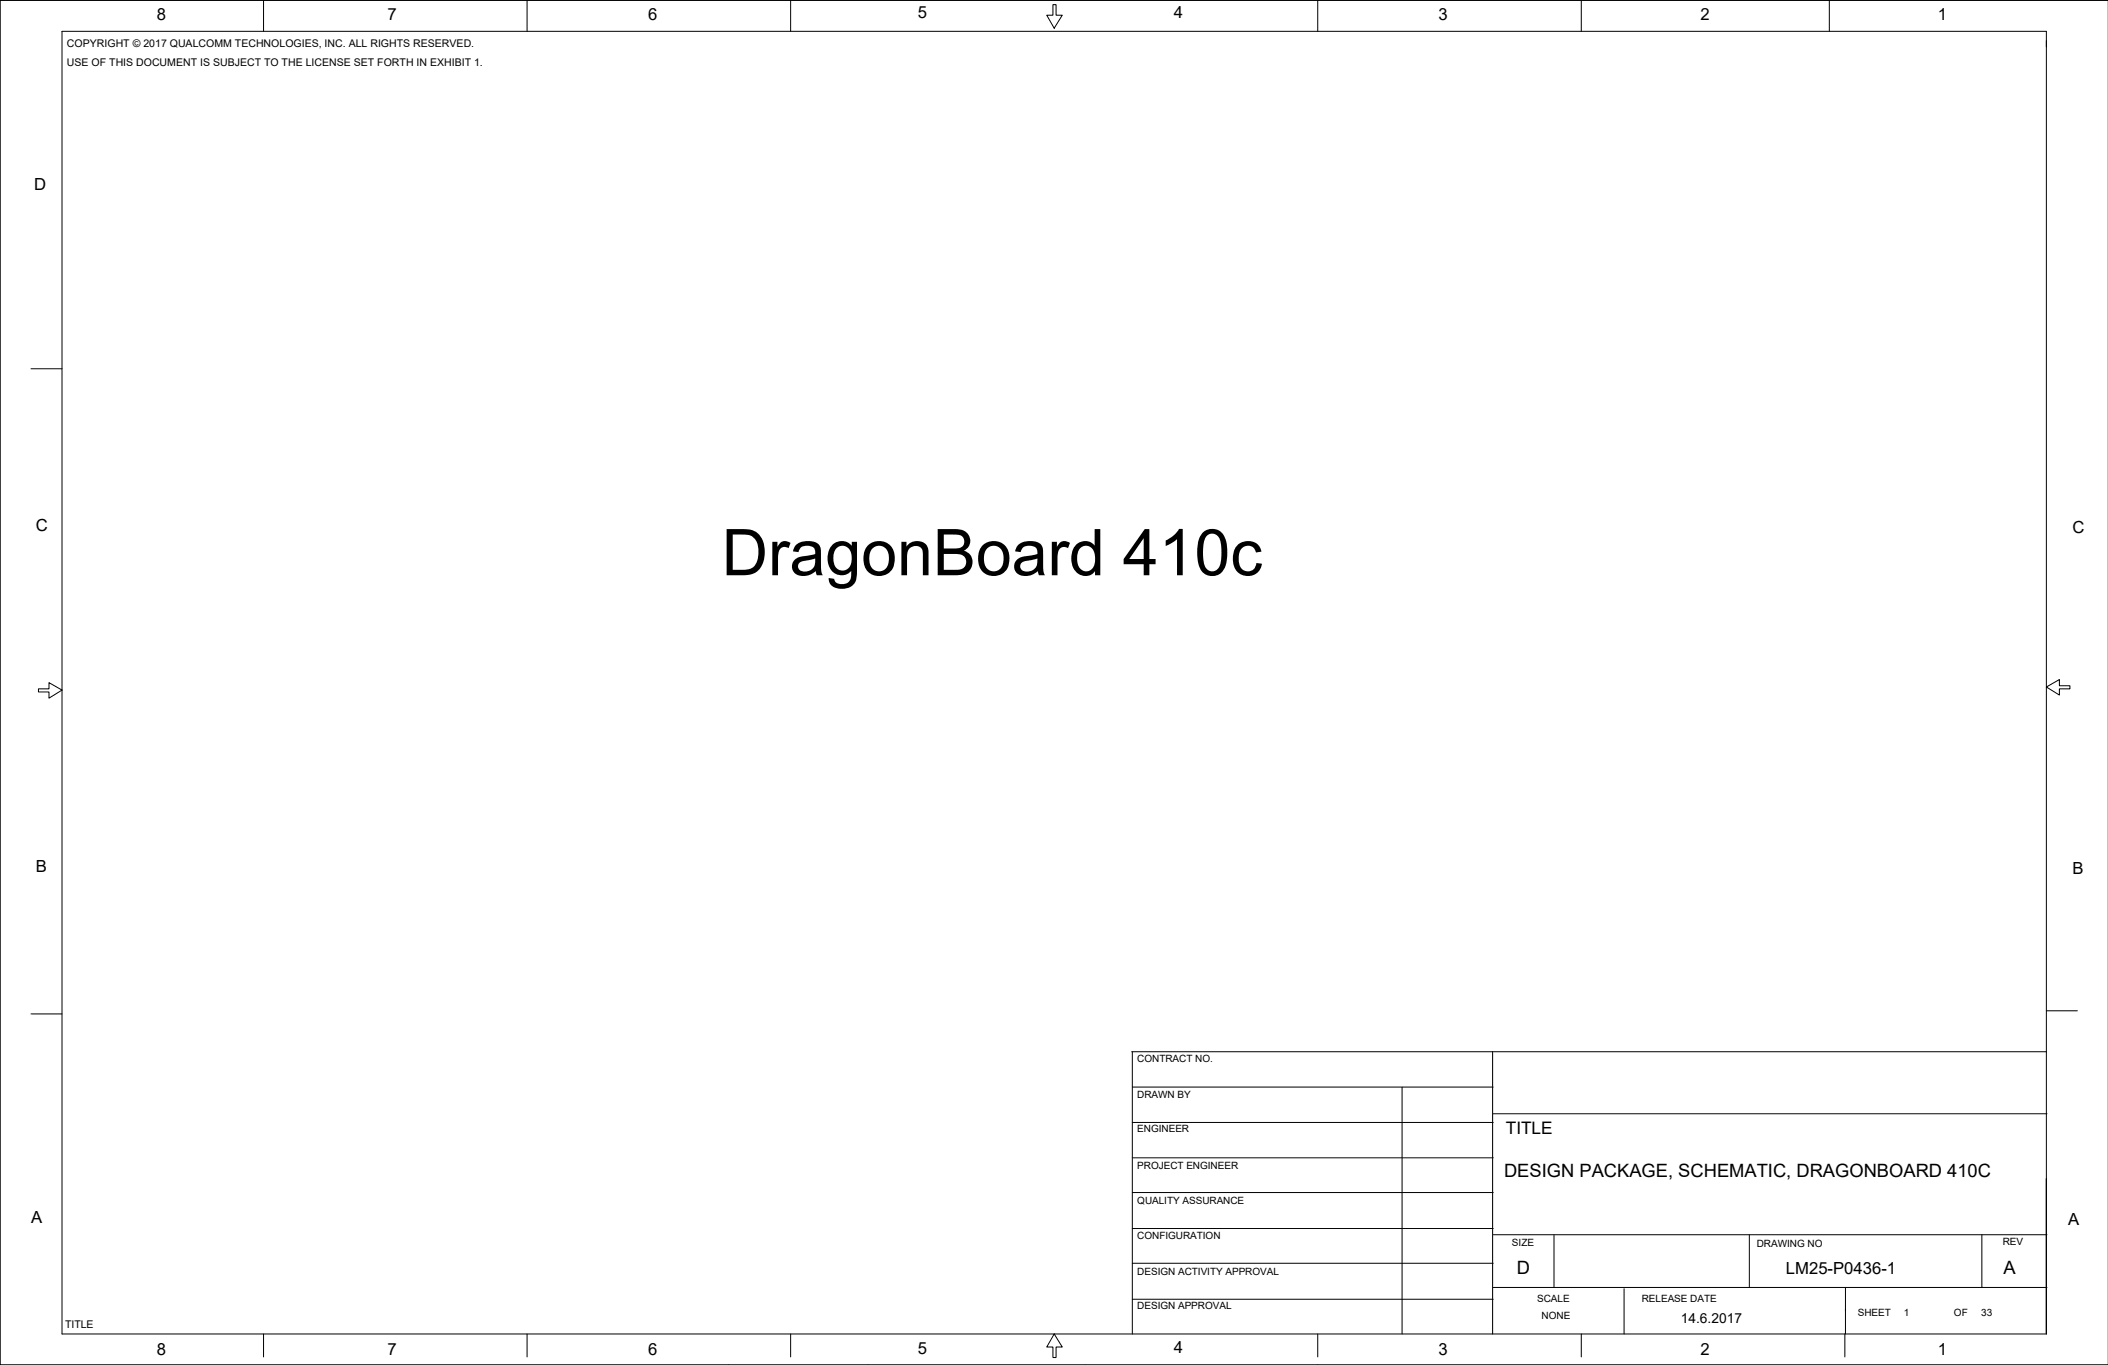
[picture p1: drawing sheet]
<svg xmlns="http://www.w3.org/2000/svg" width="863mm" height="559mm" viewBox="0 0 863 559" stroke-linecap="round" stroke-linejoin="round" font-family="sans-serif">
<defs><g id="words">
<text font-size="26.4" x="295.5" y="235.5">DragonBoard 410c</text>
<g font-size="7.5">
<text x="615.9" y="481.9">DESIGN PACKAGE, SCHEMATIC, DRAGONBOARD 410C</text>
<text x="621.1" y="521.5">D</text>
<text x="820.5" y="521.5">A</text>
</g>
<text font-size="7.1" x="616.7" y="464.1">TITLE</text>
<g font-size="6.8">
<text x="64.2" y="8.2">8</text>
<text x="158.7" y="8.2">7</text>
<text x="265.4" y="8.2">6</text>
<text x="375.8" y="7.5">5</text>
<text x="480.7" y="7.5">4</text>
<text x="589.1" y="8.2">3</text>
<text x="696.3" y="8.2">2</text>
<text x="793.6" y="8.2">1</text>
<text x="14" y="77.8">D</text>
<text x="14.7" y="217.5">C</text>
<text x="848.7" y="218.2">C</text>
<text x="14.7" y="357.1">B</text>
<text x="848.7" y="357.9">B</text>
<text x="12.7" y="500.6">A</text>
<text x="846.9" y="501.4">A</text>
<text x="731.4" y="521.7">LM25-P0436-1</text>
<text x="64.2" y="554.7">8</text>
<text x="158.7" y="554.7">7</text>
<text x="265.4" y="554.7">6</text>
<text x="375.8" y="554.2">5</text>
<text x="480.7" y="553.9">4</text>
<text x="589.1" y="554.7">3</text>
<text x="696.3" y="554.7">2</text>
<text x="793.6" y="554.7">1</text>
</g>
<text font-size="5.6" x="688.3" y="541.6">14.6.2017</text>
<g font-size="4.3">
<text x="27.4" y="19.3">COPYRIGHT © 2017 QUALCOMM TECHNOLOGIES, INC. ALL RIGHTS RESERVED.</text>
<text x="27.4" y="27">USE OF THIS DOCUMENT IS SUBJECT TO THE LICENSE SET FORTH IN EXHIBIT 1.</text>
<text x="26.7" y="543.6">TITLE</text>
</g>
<g font-size="4.1">
<text x="465.7" y="434.8">CONTRACT NO.</text>
<text x="465.7" y="449.6">DRAWN BY</text>
<text x="465.7" y="463.5">ENGINEER</text>
<text x="465.7" y="478.8">PROJECT ENGINEER</text>
<text x="465.7" y="492.7">QUALITY ASSURANCE</text>
<text x="465.7" y="507.2">CONFIGURATION</text>
<text x="820.1" y="509.6">REV</text>
<text x="619.2" y="510.2">SIZE</text>
<text x="719.4" y="510.5">DRAWING NO</text>
<text x="465.7" y="521.9">DESIGN ACTIVITY APPROVAL</text>
<text x="629.5" y="532.8">SCALE</text>
<text x="672.3" y="532.8">RELEASE DATE</text>
<text x="465.7" y="535.9">DESIGN APPROVAL</text>
<text x="760.8" y="538.8">SHEET</text>
<text x="779.6" y="538.8">1</text>
<text x="800.2" y="538.8">OF</text>
<text x="811.3" y="538.8">33</text>
<text x="631.3" y="540.1">NONE</text>
</g>
</g></defs>
<g fill="none" stroke="#000" stroke-width=".41">
<path d="M25.4 12.8h812.6v533.3h-812.6zM107.9 .1v12.7M215.9 .1v12.7M323.8 .1v12.7M431.2 1.9h1.3v4.3h2.5l-3.3 5.4-3-5.4h2.5zM539.6 .1v12.7M647.6 .1v12.7M749.1 .1v12.7M12.7 151h12.7M15.7 282h4.4v-2.5l5.3 3-5.3 3.3v-2.5h-4.4zM838 281.2l5.3-3v2.5h4.4v1.3h-4.4v2.5zM12.7 415.1h12.7"/>
<path d="M838 413.8h12.7M463.4 430.6h374.6M463.7 430.6v115.5M611.2 430.6v115.5M463.7 445h147.8M463.7 459.5h147.8M574.2 445v101.1M611.5 456h226.8M463.7 474h147.8M463.7 488.2h147.8M463.7 502.9h147.8M463.7 517.2h147.8"/>
<path d="M611.5 505.5h226.8M636.4 505.5v21.6M716.4 505.5v21.6M811.6 505.5v21.6M463.7 531.9h147.8M611.5 527.1h226.8M665.1 527.6v18.5M755.7 527.1v19M107.9 546.1v9.4M215.9 546.1v9.4M298.4 558.8h.1M323.8 546.1v9.4"/>
<path d="M355.5 558.8h.1M431.7 546.1l3.3 5.3h-2.5v4.4h-1.3v-4.4h-2.5zM444.4 558.8h.1M539.6 546.1v9.4M539.6 558.8h.1M647.6 546.1v9.4M755.5 546.1v9.4M863.3 558.8h-863.3v-558.7h863.3h-863.3v558.7"/>
</g>
<use href="#words"/>
</svg>
